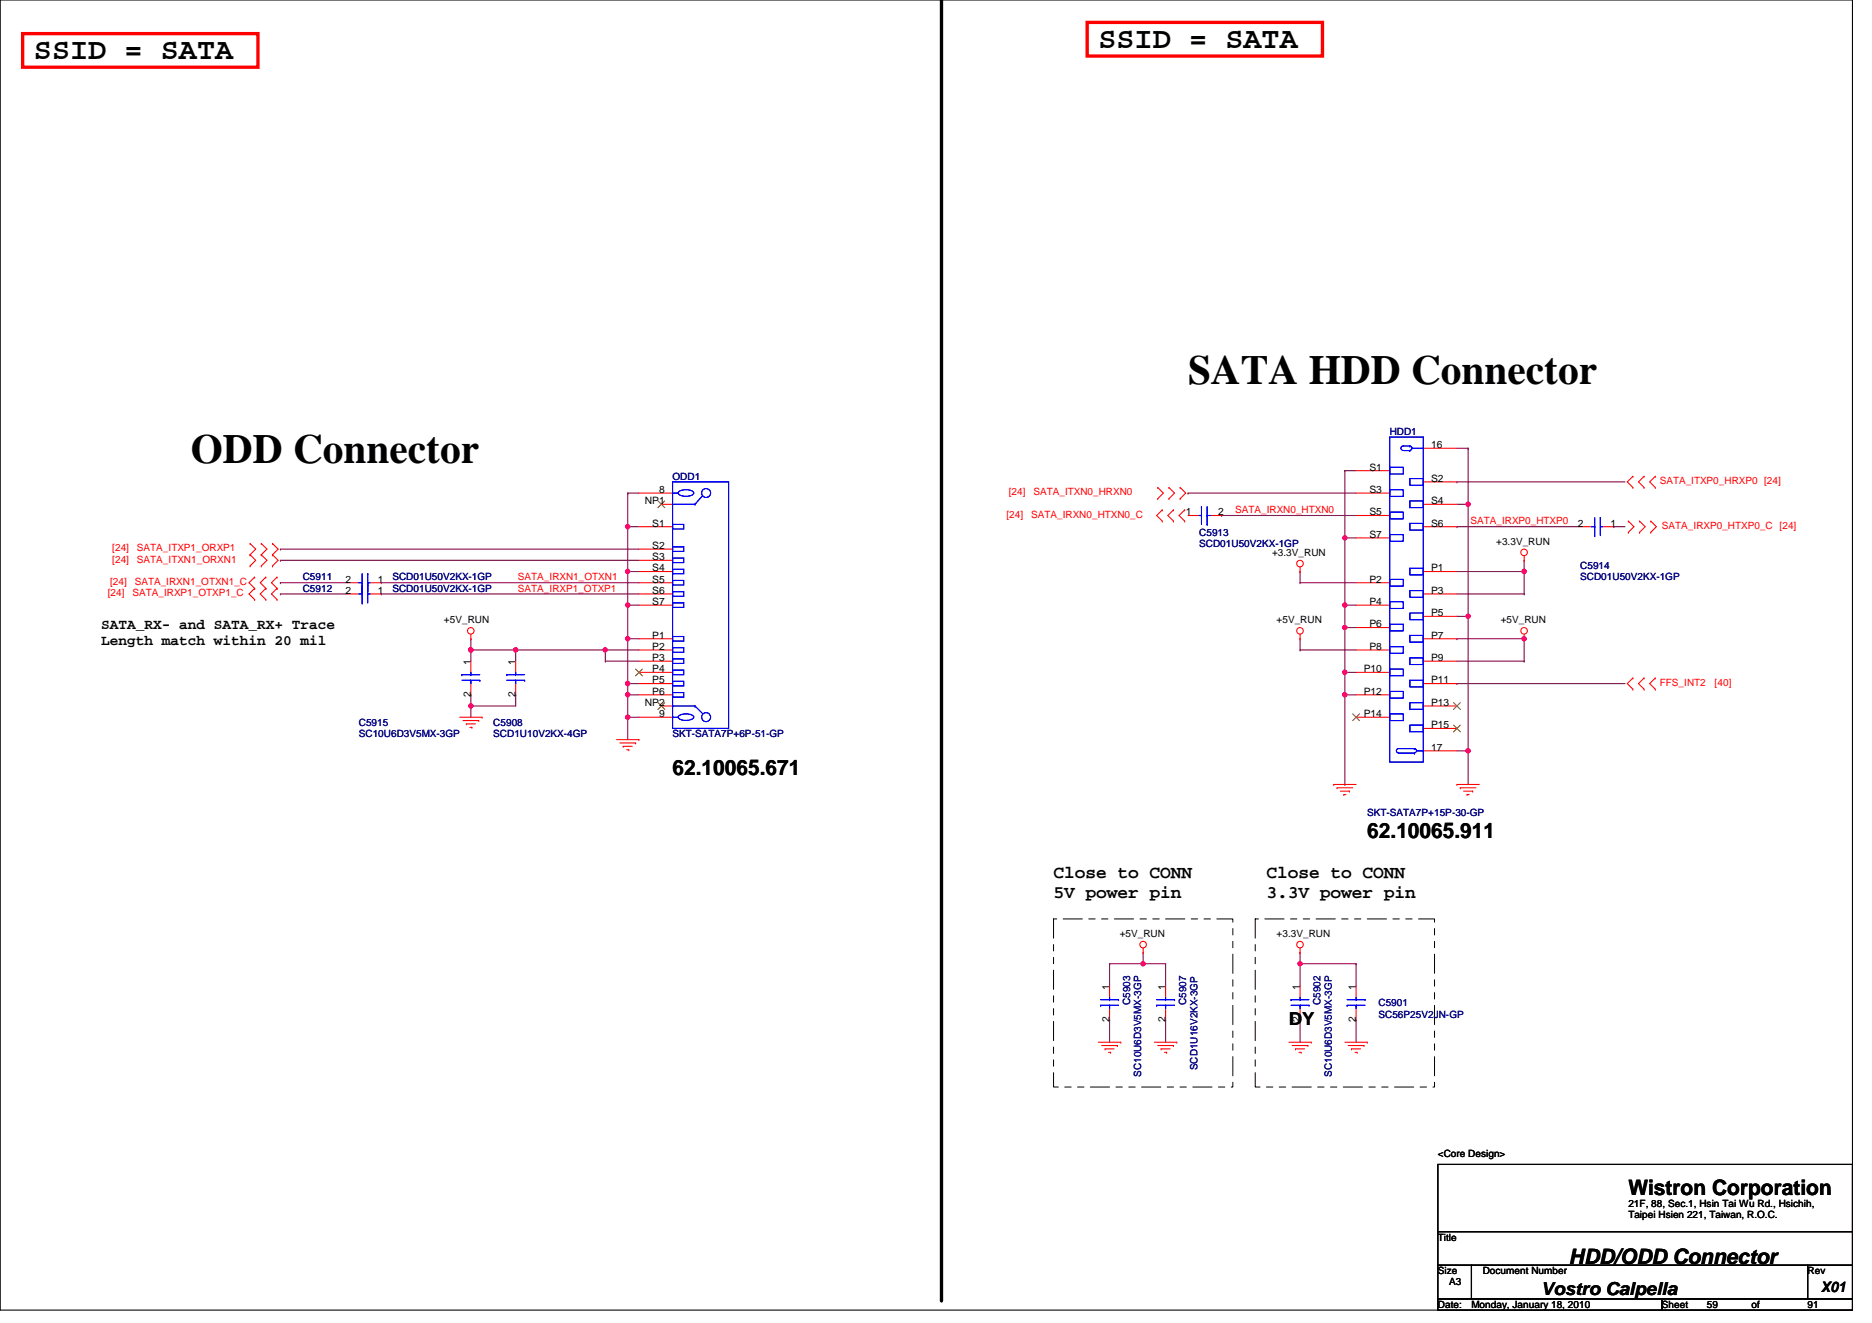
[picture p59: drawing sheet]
<svg xmlns="http://www.w3.org/2000/svg" width="297mm" height="210mm" viewBox="0 0 297 210" stroke-linecap="round" stroke-linejoin="round" font-family="sans-serif">
<defs><g id="words">
<g font-size="6.6">
<text x="188.5" y="61">SATA HDD Connector</text>
<text x="30.3" y="73.4">ODD Connector</text>
</g>
<g font-size="4.8">
<text x="5.4" y="9.3">SSID = SATA</text>
<text x="174.3" y="7.6">SSID = SATA</text>
</g>
<g font-size="3.4">
<text x="106.7" y="123">62.10065.671</text>
<text x="217" y="132.9">62.10065.911</text>
<text x="258.4" y="189.6">Wistron Corporation</text>
<text x="249" y="200.5">HDD/ODD Connector</text>
</g>
<g font-size="2.8">
<text x="167.2" y="139.3">Close to CONN</text>
<text x="167.2" y="142.5">5V power pin</text>
<text x="201" y="139.3">Close to CONN</text>
<text x="201" y="142.5">3.3V power pin</text>
<text x="204.5" y="162.7">DY</text>
<text x="244.5" y="205.5">Vostro Calpella</text>
</g>
<g font-size="2.3">
<text x="16" y="99.7">SATA_RX- and SATA_RX+ Trace</text>
<text x="16" y="102.3">Length match within 20 mil</text>
<text x="289" y="205">X01</text>
</g>
<g font-size="1.6" fill="#000080">
<text x="220.5" y="69">HDD1</text>
<text x="106.7" y="76.1">ODD1</text>
<text x="190.3" y="85">C5913</text>
<text x="190.3" y="86.8">SCD01U50V2KX-1GP</text>
<text x="48" y="93.9">C5912</text>
<text x="48" y="92.1">C5911</text>
<text x="62.3" y="93.9">SCD01U50V2KX-1GP</text>
<text x="62.3" y="92.1">SCD01U50V2KX-1GP</text>
<text x="250.7" y="90.3">C5914</text>
<text x="250.7" y="92.1">SCD01U50V2KX-1GP</text>
<text x="56.9" y="115.2">C5915</text>
<text x="56.9" y="117">SC10U6D3V5MX-3GP</text>
<text x="78.3" y="115.2">C5908</text>
<text x="78.3" y="117">SCD1U10V2KX-4GP</text>
<text x="106.7" y="117">SKT-SATA7P+6P-51-GP</text>
<text x="217" y="129.4">SKT-SATA7P+15P-30-GP</text>
<text x="179.3" y="159.5" transform="rotate(-90 179.3 159.5)">C5903</text>
<text x="188.2" y="159.5" transform="rotate(-90 188.2 159.5)">C5907</text>
<text x="209.5" y="159.5" transform="rotate(-90 209.5 159.5)">C5902</text>
<text x="218.7" y="159.7">C5901</text>
<text x="218.7" y="161.4">SC56P25V2JN-GP</text>
<text x="181.1" y="170.9" transform="rotate(-90 181.1 170.9)">SC10U6D3V5MX-3GP</text>
<text x="190" y="169.8" transform="rotate(-90 190 169.8)">SCD1U16V2KX-3GP</text>
<text x="211.3" y="170.9" transform="rotate(-90 211.3 170.9)">SC10U6D3V5MX-3GP</text>
</g>
<g font-size="1.6">
<text x="227.1" y="71.1">16</text>
<text x="217.3" y="74.7">S1</text>
<text x="227.1" y="76.4">S2</text>
<text x="102.3" y="80">NP1</text>
<text x="103.5" y="83.5">S1</text>
<text x="104.6" y="78.2">8</text>
<text x="188.1" y="81.8">1</text>
<text x="193.3" y="81.8">2</text>
<text x="217.3" y="78.2">S3</text>
<text x="217.3" y="81.8">S5</text>
<text x="227.1" y="80">S4</text>
<text x="227.1" y="83.5">S6</text>
<text x="250.4" y="83.5">2</text>
<text x="255.5" y="83.5">1</text>
<text x="103.5" y="87.1">S2</text>
<text x="103.5" y="88.9">S3</text>
<text x="201.8" y="88.2">+3.3V_RUN</text>
<text x="217.3" y="85.3">S7</text>
<text x="237.4" y="86.4">+3.3V_RUN</text>
<text x="54.8" y="94.2">2</text>
<text x="54.8" y="92.4">2</text>
<text x="60" y="94.2">1</text>
<text x="60" y="92.4">1</text>
<text x="103.5" y="90.7">S4</text>
<text x="103.5" y="92.4">S5</text>
<text x="103.5" y="94.2">S6</text>
<text x="103.5" y="96">S7</text>
<text x="217.3" y="92.4">P2</text>
<text x="217.3" y="96">P4</text>
<text x="227.1" y="90.7">P1</text>
<text x="227.1" y="94.2">P3</text>
<text x="70.4" y="98.8">+5V_RUN</text>
<text x="103.5" y="101.3">P1</text>
<text x="202.6" y="98.8">+5V_RUN</text>
<text x="217.3" y="99.5">P6</text>
<text x="227.1" y="97.8">P5</text>
<text x="227.1" y="101.3">P7</text>
<text x="238.1" y="98.8">+5V_RUN</text>
<text x="74.7" y="105.4" transform="rotate(-90 74.7 105.4)">1</text>
<text x="81.8" y="105.4" transform="rotate(-90 81.8 105.4)">1</text>
<text x="103.5" y="103.1">P2</text>
<text x="103.5" y="104.9">P3</text>
<text x="103.5" y="106.7">P4</text>
<text x="216.4" y="106.7">P10</text>
<text x="217.3" y="103.1">P8</text>
<text x="227.1" y="104.9">P9</text>
<text x="74.7" y="110.6" transform="rotate(-90 74.7 110.6)">2</text>
<text x="81.8" y="110.6" transform="rotate(-90 81.8 110.6)">2</text>
<text x="102.3" y="112">NP2</text>
<text x="103.5" y="108.4">P5</text>
<text x="103.5" y="110.2">P6</text>
<text x="104.6" y="113.8">9</text>
<text x="216.4" y="110.2">P12</text>
<text x="216.4" y="113.8">P14</text>
<text x="227.1" y="108.4">P11</text>
<text x="227.1" y="112">P13</text>
<text x="227.1" y="115.5">P15</text>
<text x="227.1" y="119.1">17</text>
<text x="177.7" y="148.6">+5V_RUN</text>
<text x="202.6" y="148.6">+3.3V_RUN</text>
<text x="176" y="157" transform="rotate(-90 176 157)">1</text>
<text x="184.9" y="157" transform="rotate(-90 184.9 157)">1</text>
<text x="206.3" y="157" transform="rotate(-90 206.3 157)">1</text>
<text x="215.2" y="157" transform="rotate(-90 215.2 157)">1</text>
<text x="176" y="162.2" transform="rotate(-90 176 162.2)">2</text>
<text x="184.9" y="162.2" transform="rotate(-90 184.9 162.2)">2</text>
<text x="206.3" y="162.2" transform="rotate(-90 206.3 162.2)">2</text>
<text x="215.2" y="162.2" transform="rotate(-90 215.2 162.2)">2</text>
<text x="228.2" y="183.5">&lt;Core Design&gt;</text>
<text x="258.4" y="191.5">21F, 88, Sec.1, Hsin Tai Wu Rd., Hsichih,</text>
<text x="228.2" y="196.8">Title</text>
<text x="258.4" y="193.3">Taipei Hsien 221, Taiwan, R.O.C.</text>
<text x="228.2" y="202.2">Size</text>
<text x="229.9" y="203.9">A3</text>
<text x="235.3" y="202.2">Document Number</text>
<text x="286.8" y="202.2">Rev</text>
<text x="228.2" y="207.5">Date:</text>
<text x="233.5" y="207.5">Monday, January 18, 2010</text>
<text x="263.7" y="207.5">Sheet</text>
<text x="270.8" y="207.5">59</text>
<text x="277.9" y="207.5">of</text>
<text x="286.8" y="207.5">91</text>
</g>
<g font-size="1.6" fill="#f00">
<text x="263.4" y="76.8">SATA_ITXP0_HRXP0 [24]</text>
<text x="159.7" y="82.1">[24]</text>
<text x="160.1" y="78.6">[24]</text>
<text x="163.6" y="82.1">SATA_IRXN0_HTXN0_C</text>
<text x="164" y="78.6">SATA_ITXN0_HRXN0</text>
<text x="196" y="81.4">SATA_IRXN0_HTXN0</text>
<text x="233.3" y="83.2">SATA_IRXP0_HTXP0</text>
<text x="263.7" y="83.9">SATA_IRXP0_HTXP0_C [24]</text>
<text x="17.8" y="87.5">[24]</text>
<text x="17.8" y="89.3">[24]</text>
<text x="21.7" y="87.5">SATA_ITXP1_ORXP1</text>
<text x="21.7" y="89.3">SATA_ITXN1_ORXN1</text>
<text x="17.1" y="94.6">[24]</text>
<text x="17.5" y="92.8">[24]</text>
<text x="21" y="94.6">SATA_IRXP1_OTXP1_C</text>
<text x="21.4" y="92.8">SATA_IRXN1_OTXN1_C</text>
<text x="82.2" y="92.1">SATA_IRXN1_OTXN1</text>
<text x="82.2" y="93.9">SATA_IRXP1_OTXP1</text>
<text x="263.4" y="108.8">FFS_INT2</text>
<text x="272.1" y="108.8">[40]</text>
</g>
</g></defs>
<path d="M0 0h293.9v207.9h-293.9z" fill="none" stroke="#000" stroke-width=".17"/>
<path d="M181.4 152.9h.1M181.4 151.1h.1M181.4 152.9h3.6M181.4 151.1v1.8M185 152.9h.1M185 152.9v3.6M176.1 161.8h.1M176.1 161.8v3.6M185 161.8h.1M185 161.8v3.6" fill="none" stroke="#800040" stroke-width=".17"/>
<circle cx="181.4" cy="152.9" r=".35" fill="#f0f"/>
<circle cx="181.4" cy="152.9" r=".35" fill="none" stroke="#f0f" stroke-width=".17"/>
<path d="M206.3 152.9h.1M206.3 152.9v3.6M206.3 152.9h8.9M206.3 161.8h.1M206.3 161.8v3.6M215.2 161.8h.1M215.2 161.8v3.6" fill="none" stroke="#800040" stroke-width=".17"/>
<circle cx="206.3" cy="152.9" r=".35" fill="#f0f"/>
<circle cx="206.3" cy="152.9" r=".35" fill="none" stroke="#f0f" stroke-width=".17"/>
<g fill="none" stroke="#800040" stroke-width=".17">
<path d="M231.2 76.5h.1M231.2 76.5h26.6M231.2 83.6h.1M231.2 83.6h19.5M256.1 83.6h.1M256.1 83.6h1.7M231.2 101.3h.1M231.2 101.3h10.6M176.1 152.9h.1M176.1 152.9h5.3M176.1 152.9v3.6M206.3 151.1h.1"/>
<path d="M206.3 151.1v1.8M215.2 152.9h.1M215.2 152.9v3.6"/>
</g>
<circle cx="241.8" cy="101.3" r=".35" fill="#f0f"/>
<circle cx="241.8" cy="101.3" r=".35" fill="none" stroke="#f0f" stroke-width=".17"/>
<path d="M213.4 99.6h.1M213.4 99.6h1.8M213.4 99.6v7.1M213.4 106.7h.1M231.2 104.9h10.6M241.8 104.9h.1M241.8 101.3h.1M241.8 101.3v3.6" fill="none" stroke="#800040" stroke-width=".17"/>
<circle cx="213.4" cy="106.7" r=".35" fill="#f0f"/>
<circle cx="213.4" cy="106.7" r=".35" fill="none" stroke="#f0f" stroke-width=".17"/>
<path d="M188.5 78.2h.1M188.5 78.2h26.7M213.4 74.7h.1M213.4 74.7h1.8M206.3 103.1h.1M206.3 103.1h8.9M213.4 106.7h.1M213.4 110.2h.1M213.4 106.7h1.8M213.4 106.7v3.5" fill="none" stroke="#800040" stroke-width=".17"/>
<circle cx="213.4" cy="110.2" r=".35" fill="#f0f"/>
<circle cx="213.4" cy="110.2" r=".35" fill="none" stroke="#f0f" stroke-width=".17"/>
<path d="M231.2 71.1h1.8M233 71.1h.1M233 119.1h.1M233 119.1v5.4" fill="none" stroke="#800040" stroke-width=".17"/>
<circle cx="232.9" cy="119.1" r=".35" fill="#f0f"/>
<circle cx="232.9" cy="119.1" r=".35" fill="none" stroke="#f0f" stroke-width=".17"/>
<path d="M213.4 74.7v10.6M213.4 85.3h.1" fill="none" stroke="#800040" stroke-width=".17"/>
<circle cx="213.4" cy="85.3" r=".35" fill="#f0f"/>
<circle cx="213.4" cy="85.3" r=".35" fill="none" stroke="#f0f" stroke-width=".17"/>
<path d="M193.8 81.8h.1M193.8 81.8h21.4M231.2 90.7h10.6M241.8 90.7h.1M213.4 110.2h.1M213.4 110.2h1.8" fill="none" stroke="#800040" stroke-width=".17"/>
<circle cx="241.8" cy="90.7" r=".35" fill="#f0f"/>
<circle cx="241.8" cy="90.7" r=".35" fill="none" stroke="#f0f" stroke-width=".17"/>
<path d="M213.4 85.3h.1M213.4 96h.1M213.4 85.3h1.8M213.4 85.3v10.7M241.8 88.9h.1M241.8 88.9v1.8" fill="none" stroke="#800040" stroke-width=".17"/>
<circle cx="213.4" cy="96" r=".35" fill="#f0f"/>
<circle cx="213.4" cy="96" r=".35" fill="none" stroke="#f0f" stroke-width=".17"/>
<path d="M233 71.1h.1M233 71.1v8.9M206.3 92.5h.1M206.3 92.5h8.9M231.2 80h1.8M233 80h.1M233 97.8h.1M233 97.8v21.3M206.3 101.3h.1M206.3 101.3v1.8M213.4 110.2v14.3M213.4 124.5h.1" fill="none" stroke="#800040" stroke-width=".17"/>
<circle cx="232.9" cy="97.8" r=".35" fill="#f0f"/>
<circle cx="232.9" cy="97.8" r=".35" fill="none" stroke="#f0f" stroke-width=".17"/>
<path d="M213.4 96h.1M213.4 99.6h.1M213.4 96h1.8M213.4 96v3.6M231.2 94.2h10.6M241.8 94.2h.1M241.8 90.7h.1M241.8 90.7v3.5M231.2 119.1h1.8M233 119.1h.1" fill="none" stroke="#800040" stroke-width=".17"/>
<circle cx="213.4" cy="99.6" r=".35" fill="#f0f"/>
<circle cx="213.4" cy="99.6" r=".35" fill="none" stroke="#f0f" stroke-width=".17"/>
<g fill="none" stroke="#800040" stroke-width=".17">
<path d="M44.5 94.2h.1M44.5 92.5h.1M44.5 87.1h.1M44.5 88.9h.1M44.5 92.5h10.7M44.5 94.2h10.7M44.5 87.1h56.9M44.5 88.9h56.9M60.5 92.5h.1M60.5 94.2h.1M60.5 92.5h40.9M60.5 94.2h40.9"/>
<path d="M206.3 90.7h.1M206.3 90.7v1.8M81.8 103.1h.1M81.8 103.1v1.8M96.1 103.1h.1M96.1 103.1h5.3"/>
</g>
<circle cx="81.8" cy="103.1" r=".35" fill="#f0f"/>
<circle cx="81.8" cy="103.1" r=".35" fill="none" stroke="#f0f" stroke-width=".17"/>
<path d="M74.7 112h.1M74.7 112v1.8" fill="none" stroke="#800040" stroke-width=".17"/>
<circle cx="74.7" cy="112" r=".35" fill="#f0f"/>
<circle cx="74.7" cy="112" r=".35" fill="none" stroke="#f0f" stroke-width=".17"/>
<path d="M74.7 101.3h.1M74.7 103.1h.1M74.7 101.3v1.8M74.7 103.1h7.1" fill="none" stroke="#800040" stroke-width=".17"/>
<circle cx="74.7" cy="103.1" r=".35" fill="#f0f"/>
<circle cx="74.7" cy="103.1" r=".35" fill="none" stroke="#f0f" stroke-width=".17"/>
<path d="M74.7 110.2h.1M74.7 103.1h.1M74.7 103.1v1.8M74.7 110.2v1.8" fill="none" stroke="#800040" stroke-width=".17"/>
<circle cx="74.7" cy="103.1" r=".35" fill="#f0f"/>
<circle cx="74.7" cy="103.1" r=".35" fill="none" stroke="#f0f" stroke-width=".17"/>
<path d="M74.7 112h.1M81.8 110.2h.1M81.8 110.2v1.8h-7.1M96.1 104.9h.1M96.1 103.1h.1M96.1 104.9h5.3M96.1 103.1v1.8" fill="none" stroke="#800040" stroke-width=".17"/>
<circle cx="96" cy="103.1" r=".35" fill="#f0f"/>
<circle cx="96" cy="103.1" r=".35" fill="none" stroke="#f0f" stroke-width=".17"/>
<path d="M99.6 78.2h.1M99.6 78.2h1.8M99.6 78.2v12.5M99.6 83.6h.1M99.6 90.7h.1M99.6 83.6h1.8M99.6 90.7h1.8M81.8 103.1h.1M81.8 103.1h14.3" fill="none" stroke="#800040" stroke-width=".17"/>
<circle cx="99.6" cy="83.6" r=".35" fill="#f0f"/>
<circle cx="99.6" cy="83.6" r=".35" fill="none" stroke="#f0f" stroke-width=".17"/>
<path d="M99.6 113.8h.1M99.6 113.8v3.5" fill="none" stroke="#800040" stroke-width=".17"/>
<circle cx="99.6" cy="113.8" r=".35" fill="#f0f"/>
<circle cx="99.6" cy="113.8" r=".35" fill="none" stroke="#f0f" stroke-width=".17"/>
<path d="M99.6 96h.1M99.6 90.7h.1M99.6 96h1.8M99.6 90.7v5.3" fill="none" stroke="#800040" stroke-width=".17"/>
<circle cx="99.6" cy="90.7" r=".35" fill="#f0f"/>
<circle cx="99.6" cy="90.7" r=".35" fill="none" stroke="#f0f" stroke-width=".17"/>
<path d="M99.6 96h.1M99.6 96v5.3M99.6 101.3h.1M99.6 101.3h1.8" fill="none" stroke="#800040" stroke-width=".17"/>
<circle cx="99.6" cy="96" r=".35" fill="#f0f"/>
<circle cx="99.6" cy="96" r=".35" fill="none" stroke="#f0f" stroke-width=".17"/>
<path d="M99.6 108.5h.1M99.6 101.3h.1M99.6 108.5h1.8M99.6 101.3v7.2" fill="none" stroke="#800040" stroke-width=".17"/>
<circle cx="99.6" cy="101.3" r=".35" fill="#f0f"/>
<circle cx="99.6" cy="101.3" r=".35" fill="none" stroke="#f0f" stroke-width=".17"/>
<path d="M99.6 110.2h.1M99.6 108.5h.1M99.6 110.2h1.8M99.6 108.5v1.7" fill="none" stroke="#800040" stroke-width=".17"/>
<circle cx="99.6" cy="108.4" r=".35" fill="#f0f"/>
<circle cx="99.6" cy="108.4" r=".35" fill="none" stroke="#f0f" stroke-width=".17"/>
<path d="M99.6 113.8h.1M99.6 110.2h.1M99.6 113.8h1.8M99.6 110.2v3.6" fill="none" stroke="#800040" stroke-width=".17"/>
<circle cx="99.6" cy="110.2" r=".35" fill="#f0f"/>
<circle cx="99.6" cy="110.2" r=".35" fill="none" stroke="#f0f" stroke-width=".17"/>
<path d="M231.2 97.8h1.8M233 97.8h.1M233 80h.1M233 80v17.8M231.2 108.5h.1M231.2 108.5h26.6" fill="none" stroke="#800040" stroke-width=".17"/>
<circle cx="232.9" cy="80" r=".35" fill="#f0f"/>
<circle cx="232.9" cy="80" r=".35" fill="none" stroke="#f0f" stroke-width=".17"/>
<g fill="none" stroke="#f00" stroke-width=".17">
<path d="M101.4 78.2h5.3M183.7 79.1h.1M183.7 77.3h.1M183.7 77.3l.9 .9-.9 .9M185.5 77.3h.1M185.5 79.1h.1M185.5 77.3l.9 .9-.9 .9M187.3 79.1h.1M187.3 77.3h.1M187.3 77.3l.8 .9-.8 .9M215.2 78.2h5.3M215.2 74.7h5.3"/>
<path d="M225.8 76.5h5.4M225.8 71.1h5.4M259.1 77.3h.1M259.1 75.6h.1M259.1 75.6l-.9 .9 .9 .8M260.9 75.6h.1M260.9 77.3h.1M260.9 75.6l-.9 .9 .9 .8M262.7 77.3h.1M262.7 75.6h.1M262.7 75.6l-.9 .9 .9 .8M39.7 88h.1"/>
<path d="M39.7 86.2h.1M39.7 89.8h.1M39.7 88l.9 .9-.9 .9M39.7 86.2l.9 .9-.9 .9M40.4 93.3h.1M40.4 91.6h.1M40.4 95.1h.1M40.4 93.3l-.9 .9 .9 .9M40.4 91.6l-.9 .9 .9 .8M41.5 86.2h.1M41.5 88h.1M41.5 89.8h.1"/>
<path d="M41.5 86.2l.9 .9-.9 .9M41.5 88l.9 .9-.9 .9M42.2 91.6h.1M42.2 93.3h.1M42.2 95.1h.1M42.2 91.6l-.9 .9 .9 .8M42.2 93.3l-.9 .9 .9 .9M43.2 88h.1M43.2 86.2h.1M43.2 89.8h.1M43.2 88l.9 .9-.9 .9M43.2 86.2l.9 .9-.9 .9"/>
<path d="M44 93.3h.1M44 91.6h.1M44 95.1h.1M44 93.3l-.9 .9 .9 .9M44 91.6l-.9 .9 .9 .8M55.2 94.2h1.7M55.2 92.5h1.7M58.7 94.2h1.8M58.7 92.5h1.8M101.4 94.2h5.3M101.4 83.6h5.3M101.4 87.1h5.3"/>
<path d="M101.4 88.9h5.3M101.4 90.7h5.3M101.4 92.5h5.3M101.4 96h5.3M104.9 80h1.8M184.4 82.7h.1M184.4 80.9h.1M184.4 80.9l-.9 .9 .9 .9M186.2 80.9h.1M186.2 82.7h.1M186.2 80.9l-.9 .9 .9 .9M188 82.7h.1"/>
<path d="M188 80.9h.1M188 80.9l-.9 .9 .9 .9M188.5 81.8h1.8M192.1 81.8h1.7M206.3 90.7h.1M206.3 90v.7M215.2 92.5h5.3M215.2 96h5.3M215.2 81.8h5.3M215.2 85.3h5.3M215.2 99.6h5.3M225.8 94.2h5.4"/>
<path d="M225.8 83.6h5.4M225.8 90.7h5.4M225.8 80h5.4M225.8 97.8h5.4M241.8 88.9h.1M241.8 88.2v.7M250.7 83.6h1.8M254.3 83.6h1.8M258.4 84.5h.1M258.4 82.7h.1M258.4 82.7l.9 .9-.9 .9M260.2 82.7h.1"/>
<path d="M260.2 84.5h.1M260.2 82.7l.8 .9-.8 .9M261.9 84.5h.1M261.9 82.7h.1M261.9 82.7l.9 .9-.9 .9M72.9 113.8h3.6M73.5 114.3h2.5M74 114.9h.1M74 114.9h1.4M74.5 115.4h.4M74.7 101.3h.1M74.7 100.6v.7"/>
<path d="M74.7 104.9v1.8M74.7 108.5v1.7M74.9 115.4h.1M76 114.3h.1M76.5 113.8h.1M81.8 104.9v1.8M81.8 108.5v1.7M97.8 117.3h3.6M98.4 117.9h2.5M98.9 118.4h.1M98.9 118.4h1.4M99.4 119h.4"/>
<path d="M99.8 119h.1M100.9 117.9h.1M101.4 117.3h.1M101.4 113.8h5.3M101.4 101.3h5.3M101.4 103.1h5.3M101.4 104.9h5.3M101.4 106.7h5.3M101.4 108.5h5.3M101.4 110.2h5.3M104.9 112h1.8M206.3 101.3h.1"/>
<path d="M206.3 100.6v.7M215.2 113.8h5.3M215.2 103.1h5.3M215.2 106.7h5.3M215.2 110.2h5.3M225.8 101.3h5.4M225.8 104.9h5.4M225.8 108.5h5.4M225.8 112h5.4M225.8 115.6h5.4M225.8 119.1h5.4M241.8 101.3h.1"/>
<path d="M241.8 100.6v.7M259.1 109.3h.1M259.1 107.6h.1M259.1 107.6l-.9 .9 .9 .8M260.9 107.6h.1M260.9 109.3h.1M260.9 107.6l-.9 .9 .9 .8M262.7 109.3h.1M262.7 107.6h.1M262.7 107.6l-.9 .9 .9 .8M211.6 124.5h.1M211.6 124.5h3.6"/>
<path d="M212.2 125h.1M212.2 125h2.4M212.7 125.5h1.4M213.2 126.1h.1M213.2 126.1h.4M214.1 125.5h.1M231.2 124.5h.1M231.2 124.5h3.5M231.7 125h.1M231.7 125h2.5M232.2 125.5h1.5M232.8 126.1h.1"/>
<path d="M232.8 126.1h.3M233.7 125.5h.1M176.1 156.5v1.7M181.4 151.1h.1M181.4 150.4v.7M185 156.5v1.7M206.3 151.1h.1M206.3 150.4v.7M206.3 156.5v1.7M215.2 156.5v1.7M174.3 165.4h3.5M174.8 165.9h2.5"/>
<path d="M175.3 166.4h.1M175.3 166.4h1.5M175.9 167h.3M176.1 160v1.8M176.2 167h.1M177.3 165.9h.1M177.8 165.4h.1M183.2 165.4h3.5M183.7 165.9h2.5M184.2 166.4h.1M184.2 166.4h1.5M184.8 167h.3"/>
<path d="M185 160v1.8M185.1 167h.1M186.2 165.9h.1M186.7 165.4h.1M204.5 165.4h3.6M205 165.9h2.5M205.6 166.4h.1M205.6 166.4h1.4M206.1 167h.4M206.3 160v1.8M206.5 167h.1M207.5 165.9h.1"/>
<path d="M208.1 165.4h.1M213.4 165.4h3.6M213.9 165.9h2.5M214.5 166.4h.1M214.5 166.4h1.4M215 167h.3M215.2 160v1.8M215.3 167h.1M216.4 165.9h.1M217 165.4h.1"/>
<circle cx="206.3" cy="89.4" r=".52"/>
<circle cx="241.8" cy="87.6" r=".52"/>
<circle cx="74.7" cy="100.1" r=".52"/>
<circle cx="206.3" cy="100.1" r=".52"/>
<circle cx="241.8" cy="100.1" r=".52"/>
<circle cx="181.4" cy="149.9" r=".52"/>
<circle cx="206.3" cy="149.9" r=".52"/>
</g>
<path d="M228.2 184.7h65.7v10.7h-65.7zM228.2 195.4h65.7v5.3h-65.7zM228.2 200.7h5.3v5.4h-5.3zM228.2 206.1h35.5v1.8h-35.5zM233.5 200.7h53.3v5.4h-53.3zM263.7 206.1h30.2v1.8h-30.2zM286.8 200.7h7.1v5.4h-7.1z" fill="none" stroke="#000" stroke-width=".17"/>
<path d="M3.6 5.3h37.3v5.4h-37.3zM172.5 3.6h37.3v5.3h-37.3z" fill="none" stroke="#f00" stroke-width=".53"/>
<path d="M149.4 -.1v206.3" fill="none" stroke="#000" stroke-width=".53"/>
<circle cx="149.4" cy="206.2" r=".26" fill="#000"/>
<path d="M167.2 145.8h28.4v26.7h-28.4zM199.2 145.8h28.4v26.7h-28.4z" fill="none" stroke="#000" stroke-width=".16" stroke-dasharray="3 1 1 1 1 1"/>
<g fill="none" stroke="#00f" stroke-width=".17">
<path d="M106.7 76.5h8.9v39.1h-8.9zM106.7 78.2h.1M106.7 78.2h.9M107.7 78a2.24 2.24 0 0 1 2.3 0l.1 .2a1.17 1.17 0 0 1-1.3 .5 1.13 1.13 0 0 1-1.2-.5zM111.5 78.6l-1.2 1.4M220.5 74.1h2.1v1.1h-2.1zM220.5 77.7h2.1v1.1h-2.1zM220.5 69.3h5.3v51.6h-5.3zM222.6 71.5h1.1M223.7 75.9h2.1v1.1h-2.1zM223.7 79.5h2.1v1h-2.1zM223.7 70.8h-1.1a.35 .35 0 0 0-.3 .3 .35 .35 0 0 0 .3 .4"/>
<path d="M223.7 70.8a.35 .35 0 0 1 .3 .3 .35 .35 0 0 1-.3 .4M223.7 71.5h.1M223.7 70.8h.1M224.1 71.1h1.7M225.8 71.1h.1M56.9 94.2h.6M56.9 92.5h.6M57.5 94.2h.1M57.5 95.7h.1M57.5 92.5h.1M57.5 93.9h.1M57.5 91v4.7"/>
<path d="M58.4 94.2h.1M58.4 92.8h.1M58.4 92.5h.1M58.4 91h.1M58.4 94.2h.3M58.4 91v4.7M58.4 92.5h.3M106.7 83.2h1.8v.7h-1.8zM106.7 86.8h1.8v.7h-1.8zM106.7 88.5h1.8v.8h-1.8zM106.7 90.3h1.8v.7h-1.8zM106.7 92.1h1.8v.7h-1.8z"/>
<path d="M106.7 93.9h1.8v.7h-1.8zM106.7 95.7h1.8v.7h-1.8zM106.7 80h.1M106.7 80h3.6M110.3 80h.1M190.3 81.8h.3M190.6 81.8h.1M190.6 80.4h.1M190.6 80.4v2.8M191.5 81.8h.1M191.5 83.2h.1M191.5 81.8h.6"/>
<path d="M191.5 80.4v2.8M220.5 81.3h2.1v1h-2.1zM220.5 84.8h2.1v1.1h-2.1zM220.5 91.9h2.1v1.1h-2.1zM220.5 95.5h2.1v1h-2.1zM220.5 99h2.1v1.1h-2.1zM223.7 83h2.1v1.1h-2.1zM223.7 90.1h2.1v1.1h-2.1zM223.7 93.7h2.1v1.1h-2.1zM223.7 97.3h2.1v1h-2.1zM252.5 83.6h.5M253 83.6h.1"/>
<path d="M253 85h.1M253 82.1v2.9M253.9 83.6h.1M253.9 82.1h.1M253.9 83.6h.4M253.9 82.1v2.9M73.3 107h.1M73.3 107h2.8M73.3 107.9h2.8M74.7 107h.1M74.7 107.9h.1M74.7 106.7v.3"/>
<path d="M74.7 107.9v.6M76.1 107.9h.1M80.4 107h.1M80.4 107h2.8M80.4 107.9h2.8M81.8 107h.1M81.8 107.9h.1M81.8 106.7v.3M81.8 107.9v.6M83.2 107.9h.1M106.7 101h1.8v.7h-1.8zM106.7 102.8h1.8v.7h-1.8z"/>
<path d="M106.7 104.5h1.8v.8h-1.8zM106.7 106.3h1.8v.7h-1.8zM106.7 108.1h1.8v.7h-1.8zM106.7 109.9h1.8v.7h-1.8zM106.7 113.8h.1M106.7 112h.1M106.7 113.8h.9M106.7 112h3.6M107.7 113.6a2.24 2.24 0 0 1 2.3 0l.1 .2a1.17 1.17 0 0 1-1.3 .5 1.13 1.13 0 0 1-1.2-.5zM110.3 112h.1M110.3 112l1.2 1.3M220.5 102.6h2.1v1.1h-2.1z"/>
<path d="M220.5 106.2h2.1v1h-2.1zM220.5 109.7h2.1v1.1h-2.1zM220.5 113.3h2.1v1h-2.1zM223.7 100.8h2.1v1.1h-2.1zM223.7 104.4h2.1v1h-2.1zM223.7 107.9h2.1v1.1h-2.1zM223.7 111.5h2.1v1h-2.1zM223.7 115h2.1v1.1h-2.1zM224.4 118.8h-2.5a.35 .35 0 0 0-.3 .3 .35 .35 0 0 0 .3 .4h2.5M224.4 118.8a.35 .35 0 0 1 .4 .3 .35 .35 0 0 1-.4 .4M224.4 118.8h.1M224.4 119.5h.1"/>
<path d="M224.8 119.1h1M225.8 119.1h.1M174.6 159.5h.1M174.6 158.6h2.9M174.6 159.5h2.9M176.1 158.6h.1M176.1 159.5h.1M176.1 158.2v.4M176.1 159.5v.5M177.5 158.6h.1M183.5 159.5h.1M183.5 158.6h2.9"/>
<path d="M183.5 159.5h2.9M185 158.6h.1M185 159.5h.1M185 158.2v.4M185 159.5v.5M186.4 158.6h.1M204.9 158.6h.1M204.9 158.6h2.8M204.9 159.5h2.8M206.3 158.6h.1M206.3 159.5h.1M206.3 158.2v.4"/>
<path d="M206.3 159.5v.5M207.7 159.5h.1M213.8 159.5h.1M213.8 158.6h2.8M213.8 159.5h2.8M215.2 158.6h.1M215.2 159.5h.1M215.2 158.2v.4M215.2 159.5v.5M216.6 158.6h.1"/>
<circle cx="112" cy="78.2" r=".71"/>
<circle cx="112" cy="113.8" r=".71"/>
</g>
<path d="M104.4 79.5l1.1 1.1M105.5 79.5l-1.1 1.1M100.9 106.2l1 1M101.9 106.2l-1.1 1M104.4 111.5l1.1 1.1M105.5 111.5l-1.1 1.1M214.6 113.3l1.1 1M215.7 113.3l-1.1 1M230.6 111.5l1.1 1.1M230.6 115l1.1 1.1M231.7 111.5l-1.1 1.1M231.7 115l-1.1 1.1" fill="none" stroke="#804000" stroke-width=".16"/>
<circle cx="181.4" cy="152.9" r=".35" fill="#f0f"/>
<circle cx="181.4" cy="152.9" r=".35" fill="none" stroke="#f0f" stroke-width=".17"/>
<circle cx="206.3" cy="152.9" r=".35" fill="#f0f"/>
<circle cx="206.3" cy="152.9" r=".35" fill="none" stroke="#f0f" stroke-width=".17"/>
<circle cx="241.8" cy="101.3" r=".35" fill="#f0f"/>
<circle cx="241.8" cy="101.3" r=".35" fill="none" stroke="#f0f" stroke-width=".17"/>
<circle cx="213.4" cy="106.7" r=".35" fill="#f0f"/>
<circle cx="213.4" cy="106.7" r=".35" fill="none" stroke="#f0f" stroke-width=".17"/>
<circle cx="213.4" cy="110.2" r=".35" fill="#f0f"/>
<circle cx="213.4" cy="110.2" r=".35" fill="none" stroke="#f0f" stroke-width=".17"/>
<circle cx="232.9" cy="119.1" r=".35" fill="#f0f"/>
<circle cx="232.9" cy="119.1" r=".35" fill="none" stroke="#f0f" stroke-width=".17"/>
<circle cx="213.4" cy="85.3" r=".35" fill="#f0f"/>
<circle cx="213.4" cy="85.3" r=".35" fill="none" stroke="#f0f" stroke-width=".17"/>
<circle cx="241.8" cy="90.7" r=".35" fill="#f0f"/>
<circle cx="241.8" cy="90.7" r=".35" fill="none" stroke="#f0f" stroke-width=".17"/>
<circle cx="213.4" cy="96" r=".35" fill="#f0f"/>
<circle cx="213.4" cy="96" r=".35" fill="none" stroke="#f0f" stroke-width=".17"/>
<circle cx="232.9" cy="97.8" r=".35" fill="#f0f"/>
<circle cx="232.9" cy="97.8" r=".35" fill="none" stroke="#f0f" stroke-width=".17"/>
<circle cx="213.4" cy="99.6" r=".35" fill="#f0f"/>
<circle cx="213.4" cy="99.6" r=".35" fill="none" stroke="#f0f" stroke-width=".17"/>
<circle cx="81.8" cy="103.1" r=".35" fill="#f0f"/>
<circle cx="81.8" cy="103.1" r=".35" fill="none" stroke="#f0f" stroke-width=".17"/>
<circle cx="74.7" cy="112" r=".35" fill="#f0f"/>
<circle cx="74.7" cy="112" r=".35" fill="none" stroke="#f0f" stroke-width=".17"/>
<circle cx="74.7" cy="103.1" r=".35" fill="#f0f"/>
<circle cx="74.7" cy="103.1" r=".35" fill="none" stroke="#f0f" stroke-width=".17"/>
<circle cx="74.7" cy="103.1" r=".35" fill="#f0f"/>
<circle cx="74.7" cy="103.1" r=".35" fill="none" stroke="#f0f" stroke-width=".17"/>
<circle cx="96" cy="103.1" r=".35" fill="#f0f"/>
<circle cx="96" cy="103.1" r=".35" fill="none" stroke="#f0f" stroke-width=".17"/>
<circle cx="99.6" cy="83.6" r=".35" fill="#f0f"/>
<circle cx="99.6" cy="83.6" r=".35" fill="none" stroke="#f0f" stroke-width=".17"/>
<circle cx="99.6" cy="113.8" r=".35" fill="#f0f"/>
<circle cx="99.6" cy="113.8" r=".35" fill="none" stroke="#f0f" stroke-width=".17"/>
<circle cx="99.6" cy="90.7" r=".35" fill="#f0f"/>
<circle cx="99.6" cy="90.7" r=".35" fill="none" stroke="#f0f" stroke-width=".17"/>
<circle cx="99.6" cy="96" r=".35" fill="#f0f"/>
<circle cx="99.6" cy="96" r=".35" fill="none" stroke="#f0f" stroke-width=".17"/>
<circle cx="99.6" cy="101.3" r=".35" fill="#f0f"/>
<circle cx="99.6" cy="101.3" r=".35" fill="none" stroke="#f0f" stroke-width=".17"/>
<circle cx="99.6" cy="108.4" r=".35" fill="#f0f"/>
<circle cx="99.6" cy="108.4" r=".35" fill="none" stroke="#f0f" stroke-width=".17"/>
<circle cx="99.6" cy="110.2" r=".35" fill="#f0f"/>
<circle cx="99.6" cy="110.2" r=".35" fill="none" stroke="#f0f" stroke-width=".17"/>
<circle cx="232.9" cy="80" r=".35" fill="#f0f"/>
<circle cx="232.9" cy="80" r=".35" fill="none" stroke="#f0f" stroke-width=".17"/>
<use href="#words"/>
</svg>
